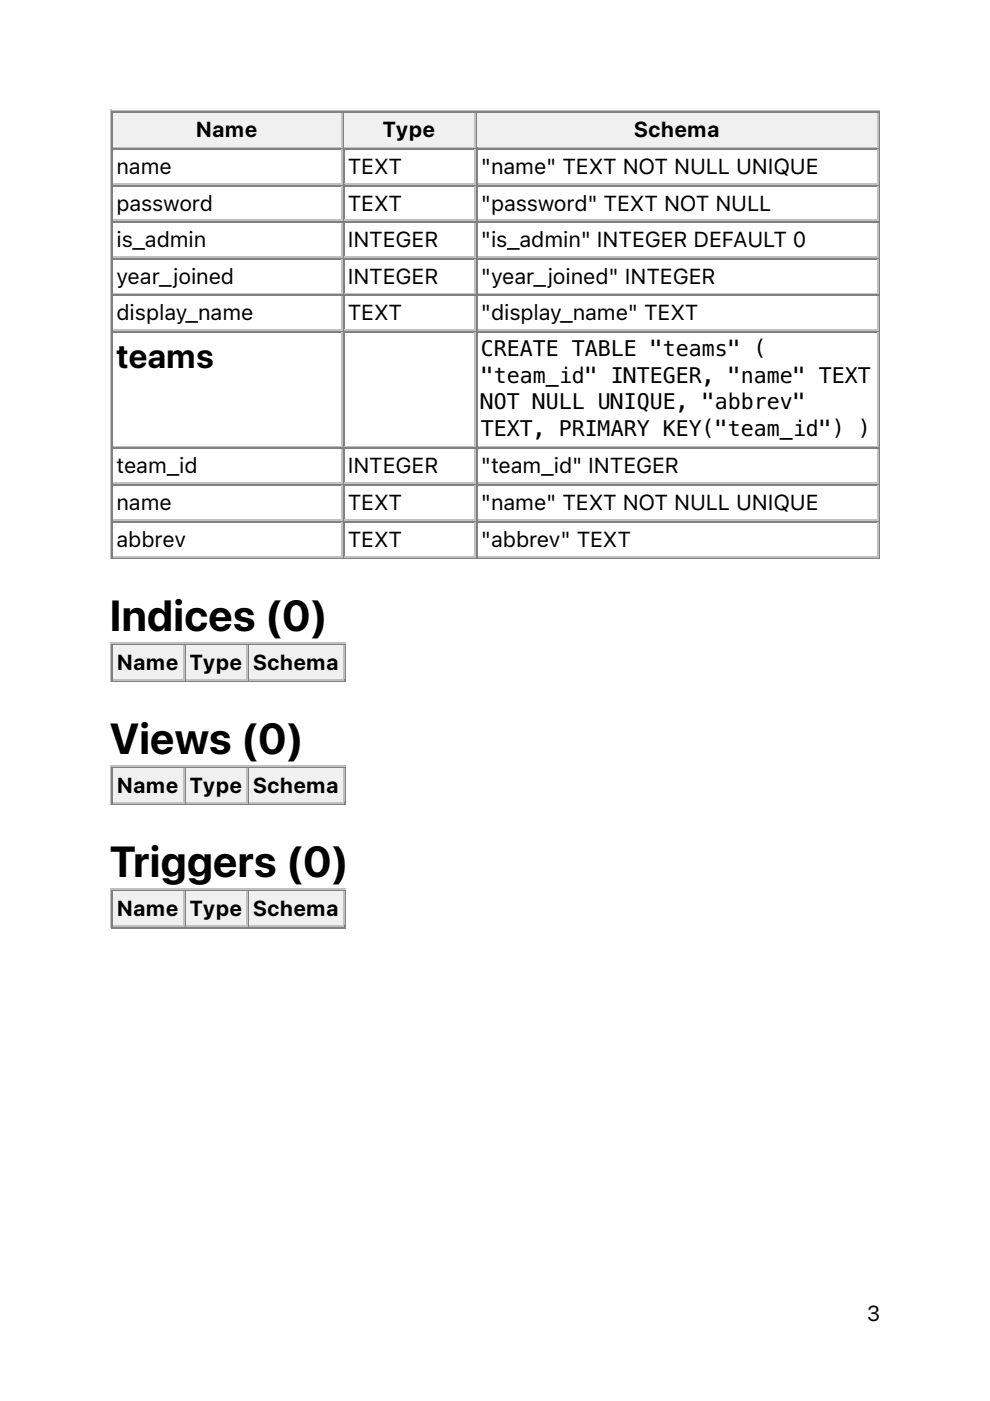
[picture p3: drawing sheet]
<svg xmlns="http://www.w3.org/2000/svg" width="210mm" height="297mm" viewBox="0 0 210 297" stroke-linecap="round" stroke-linejoin="round" font-family="sans-serif">
<defs><g id="words">
<g font-size="9.2">
<text x="23.3" y="133.7">Indices (0)</text>
<text x="23.3" y="159.9">Views (0)</text>
<text x="23.3" y="186">Triggers (0)</text>
</g>
<text font-size="7.1" x="24.7" y="78.1">teams</text>
<g font-size="4.6">
<text x="41.6" y="29.1">Name</text>
<text x="81.2" y="29.1">Type</text>
<text x="134.5" y="29.1">Schema</text>
<text x="24.7" y="36.9">name</text>
<text x="73.7" y="36.9">TEXT</text>
<text x="102" y="36.9">&quot;name&quot; TEXT NOT NULL UNIQUE</text>
<text x="24.7" y="44.6">password</text>
<text x="73.7" y="44.6">TEXT</text>
<text x="102" y="44.6">&quot;password&quot; TEXT NOT NULL</text>
<text x="24.7" y="52.4">is_admin</text>
<text x="73.7" y="52.4">INTEGER</text>
<text x="102" y="52.4">&quot;is_admin&quot; INTEGER DEFAULT 0</text>
<text x="24.7" y="60.2">year_joined</text>
<text x="73.7" y="60.2">INTEGER</text>
<text x="102" y="60.2">&quot;year_joined&quot; INTEGER</text>
<text x="24.7" y="67.9">display_name</text>
<text x="73.7" y="67.9">TEXT</text>
<text x="102" y="67.9">&quot;display_name&quot; TEXT</text>
<text x="102" y="75.5">CREATE TABLE &quot;teams&quot; (</text>
<text x="102" y="81.2">&quot;team_id&quot; INTEGER, &quot;name&quot; TEXT</text>
<text x="102" y="86.8">NOT NULL UNIQUE, &quot;abbrev&quot;</text>
<text x="102" y="92.4">TEXT, PRIMARY KEY(&quot;team_id&quot;) )</text>
<text x="24.7" y="100.4">team_id</text>
<text x="73.7" y="100.4">INTEGER</text>
<text x="102" y="100.4">&quot;team_id&quot; INTEGER</text>
<text x="24.7" y="108.1">name</text>
<text x="73.7" y="108.1">TEXT</text>
<text x="102" y="108.1">&quot;name&quot; TEXT NOT NULL UNIQUE</text>
<text x="24.7" y="115.9">abbrev</text>
<text x="73.7" y="115.9">TEXT</text>
<text x="102" y="115.9">&quot;abbrev&quot; TEXT</text>
<text x="24.8" y="142">Name</text>
<text x="40.2" y="142">Type</text>
<text x="53.7" y="142">Schema</text>
<text x="24.8" y="168.1">Name</text>
<text x="40.2" y="168.1">Type</text>
<text x="53.7" y="168.1">Schema</text>
<text x="24.8" y="194.2">Name</text>
<text x="40.2" y="194.2">Type</text>
<text x="53.7" y="194.2">Schema</text>
<text x="183.8" y="280.1">3</text>
</g>
</g></defs>
<path d="M23.5 23.3v95.2M23.6 23.5h163M24 31.2h48.7M72.5 24v7" fill="none" stroke="#c0c0c0" stroke-width=".35"/>
<path d="M23.8 23.6v7.8M24 23.8h48.7M186.4 23.6v94.6M23.6 118.4h163" fill="none" stroke="#808080" stroke-width=".35"/>
<g fill="#f0f0f0">
<path d="M24 24h48.3v7h-48.3z"/>
<path d="M41.3 24.7h13.7v5.6h-13.7z"/>
</g>
<path d="M72.8 23.6v7.8M73 23.8h27.9" fill="none" stroke="#808080" stroke-width=".35"/>
<path d="M73 31.2h27.9M100.7 24v7" fill="none" stroke="#c0c0c0" stroke-width=".35"/>
<g fill="#f0f0f0">
<path d="M73 24h27.5v7h-27.5z"/>
<path d="M81.1 24.7h11.3v5.6h-11.3z"/>
</g>
<path d="M101.1 23.6v7.8M101.2 23.8h85.1" fill="none" stroke="#808080" stroke-width=".35"/>
<path d="M101.2 31.2h85.1M186.1 24v7" fill="none" stroke="#c0c0c0" stroke-width=".35"/>
<g fill="#f0f0f0">
<path d="M101.2 24h84.7v7h-84.7z"/>
<path d="M134.4 24.7h18.4v5.6h-18.4z"/>
</g>
<g fill="none" stroke="#808080" stroke-width=".35">
<path d="M23.8 31.4v86.8M24 31.6h48.7M24 39.3h48.7M72.8 31.4v86.8M73 31.6h27.9M73 39.3h27.9M101.1 31.4v86.8M101.2 31.6h85.1M101.2 39.3h85.1M24 47.1h48.7M24 54.9h48.7M73 47.1h27.9"/>
<path d="M73 54.9h27.9M101.2 47.1h85.1M101.2 54.9h85.1M24 62.6h48.7M24 70.4h48.7M73 62.6h27.9M73 70.4h27.9M101.2 62.6h85.1M101.2 70.4h85.1M24 95.1h48.7M73 95.1h27.9M101.2 95.1h85.1"/>
<path d="M24 102.8h48.7M24 110.6h48.7M73 102.8h27.9M73 110.6h27.9M101.2 102.8h85.1M101.2 110.6h85.1M23.8 136.5v7.8M24 136.7h15.2M73.2 136.5v7.8M23.6 144.5h49.8"/>
</g>
<g fill="none" stroke="#c0c0c0" stroke-width=".35">
<path d="M24 39h48.7M72.5 31.8v7M72.5 39.5v7.1M73 39h27.9M100.7 31.8v7M100.7 39.5v7.1M101.2 39h85.1M186.1 31.8v7M186.1 39.5v7.1M24 46.7h48.7M24 54.5h48.7M72.5 47.3v7"/>
<path d="M72.5 55v7.1M73 46.7h27.9M73 54.5h27.9M100.7 47.3v7M100.7 55v7.1M101.2 46.7h85.1M101.2 54.5h85.1M186.1 47.3v7M186.1 55v7.1M24 62.3h48.7M24 70h48.7M72.5 62.8v7"/>
<path d="M72.5 70.6v23.9M73 62.3h27.9M73 70h27.9M100.7 62.8v7M100.7 70.6v23.9M101.2 62.3h85.1M101.2 70h85.1M186.1 62.8v7M186.1 70.6v23.9M24 94.7h48.7M72.5 95.2v7.1M73 94.7h27.9"/>
<path d="M100.7 95.2v7.1M101.2 94.7h85.1M186.1 95.2v7.1M24 102.5h48.7M24 110.2h48.7M24 118h48.7M72.5 103v7.1M72.5 110.8v7M73 102.5h27.9M73 110.2h27.9M73 118h27.9M100.7 103v7.1"/>
<path d="M100.7 110.8v7M101.2 102.5h85.1M101.2 110.2h85.1M101.2 118h85.1M186.1 103v7.1M186.1 110.8v7M23.5 136.2v8.4M23.6 136.3h49.8M39 136.9v7M24 144.1h15.2"/>
</g>
<g fill="#f0f0f0">
<path d="M24 136.9h14.8v7h-14.8z"/>
<path d="M24.7 137.6h13.4v5.6h-13.4z"/>
</g>
<path d="M39.3 136.5v7.8M39.5 136.7h13.1" fill="none" stroke="#808080" stroke-width=".35"/>
<path d="M52.4 136.9v7M39.5 144.1h13.1" fill="none" stroke="#c0c0c0" stroke-width=".35"/>
<g fill="#f0f0f0">
<path d="M39.5 136.9h12.7v7h-12.7z"/>
<path d="M40.2 137.6h11.3v5.6h-11.3z"/>
</g>
<path d="M52.7 136.5v7.8M52.9 136.7h20.1" fill="none" stroke="#808080" stroke-width=".35"/>
<path d="M72.8 136.9v7M52.9 144.1h20.1" fill="none" stroke="#c0c0c0" stroke-width=".35"/>
<g fill="#f0f0f0">
<path d="M52.9 136.9h19.8v7h-19.8z"/>
<path d="M53.6 137.6h18.4v5.6h-18.4z"/>
</g>
<path d="M23.5 162.3v8.4M23.6 162.5h49.8M24 170.2h15.2M39 163v7" fill="none" stroke="#c0c0c0" stroke-width=".35"/>
<path d="M23.6 170.6h49.8M23.8 162.6v7.8M24 162.8h15.2M73.2 162.6v7.8" fill="none" stroke="#808080" stroke-width=".35"/>
<g fill="#f0f0f0">
<path d="M24 163h14.8v7h-14.8z"/>
<path d="M24.7 163.7h13.4v5.6h-13.4z"/>
</g>
<path d="M39.3 162.6v7.8M39.5 162.8h13.1" fill="none" stroke="#808080" stroke-width=".35"/>
<path d="M39.5 170.2h13.1M52.4 163v7" fill="none" stroke="#c0c0c0" stroke-width=".35"/>
<g fill="#f0f0f0">
<path d="M39.5 163h12.7v7h-12.7z"/>
<path d="M40.2 163.7h11.3v5.6h-11.3z"/>
</g>
<path d="M52.7 162.6v7.8M52.9 162.8h20.1" fill="none" stroke="#808080" stroke-width=".35"/>
<path d="M52.9 170.2h20.1M72.8 163v7" fill="none" stroke="#c0c0c0" stroke-width=".35"/>
<g fill="#f0f0f0">
<path d="M52.9 163h19.8v7h-19.8z"/>
<path d="M53.6 163.7h18.4v5.6h-18.4z"/>
</g>
<path d="M23.5 188.4v8.4M23.6 188.6h49.8M24 196.3h15.2M39 189.1v7" fill="none" stroke="#c0c0c0" stroke-width=".35"/>
<path d="M23.6 196.7h49.8M23.8 188.7v7.8M24 188.9h15.2M73.2 188.7v7.8" fill="none" stroke="#808080" stroke-width=".35"/>
<g fill="#f0f0f0">
<path d="M24 189.1h14.8v7h-14.8z"/>
<path d="M24.7 189.8h13.4v5.6h-13.4z"/>
</g>
<path d="M39.3 188.7v7.8M39.5 188.9h13.1" fill="none" stroke="#808080" stroke-width=".35"/>
<path d="M39.5 196.3h13.1M52.4 189.1v7" fill="none" stroke="#c0c0c0" stroke-width=".35"/>
<g fill="#f0f0f0">
<path d="M39.5 189.1h12.7v7h-12.7z"/>
<path d="M40.2 189.8h11.3v5.6h-11.3z"/>
</g>
<path d="M52.7 188.7v7.8M52.9 188.9h20.1" fill="none" stroke="#808080" stroke-width=".35"/>
<path d="M52.9 196.3h20.1M72.8 189.1v7" fill="none" stroke="#c0c0c0" stroke-width=".35"/>
<g fill="#f0f0f0">
<path d="M52.9 189.1h19.8v7h-19.8z"/>
<path d="M53.6 189.8h18.4v5.6h-18.4z"/>
</g>
<use href="#words"/>
</svg>
